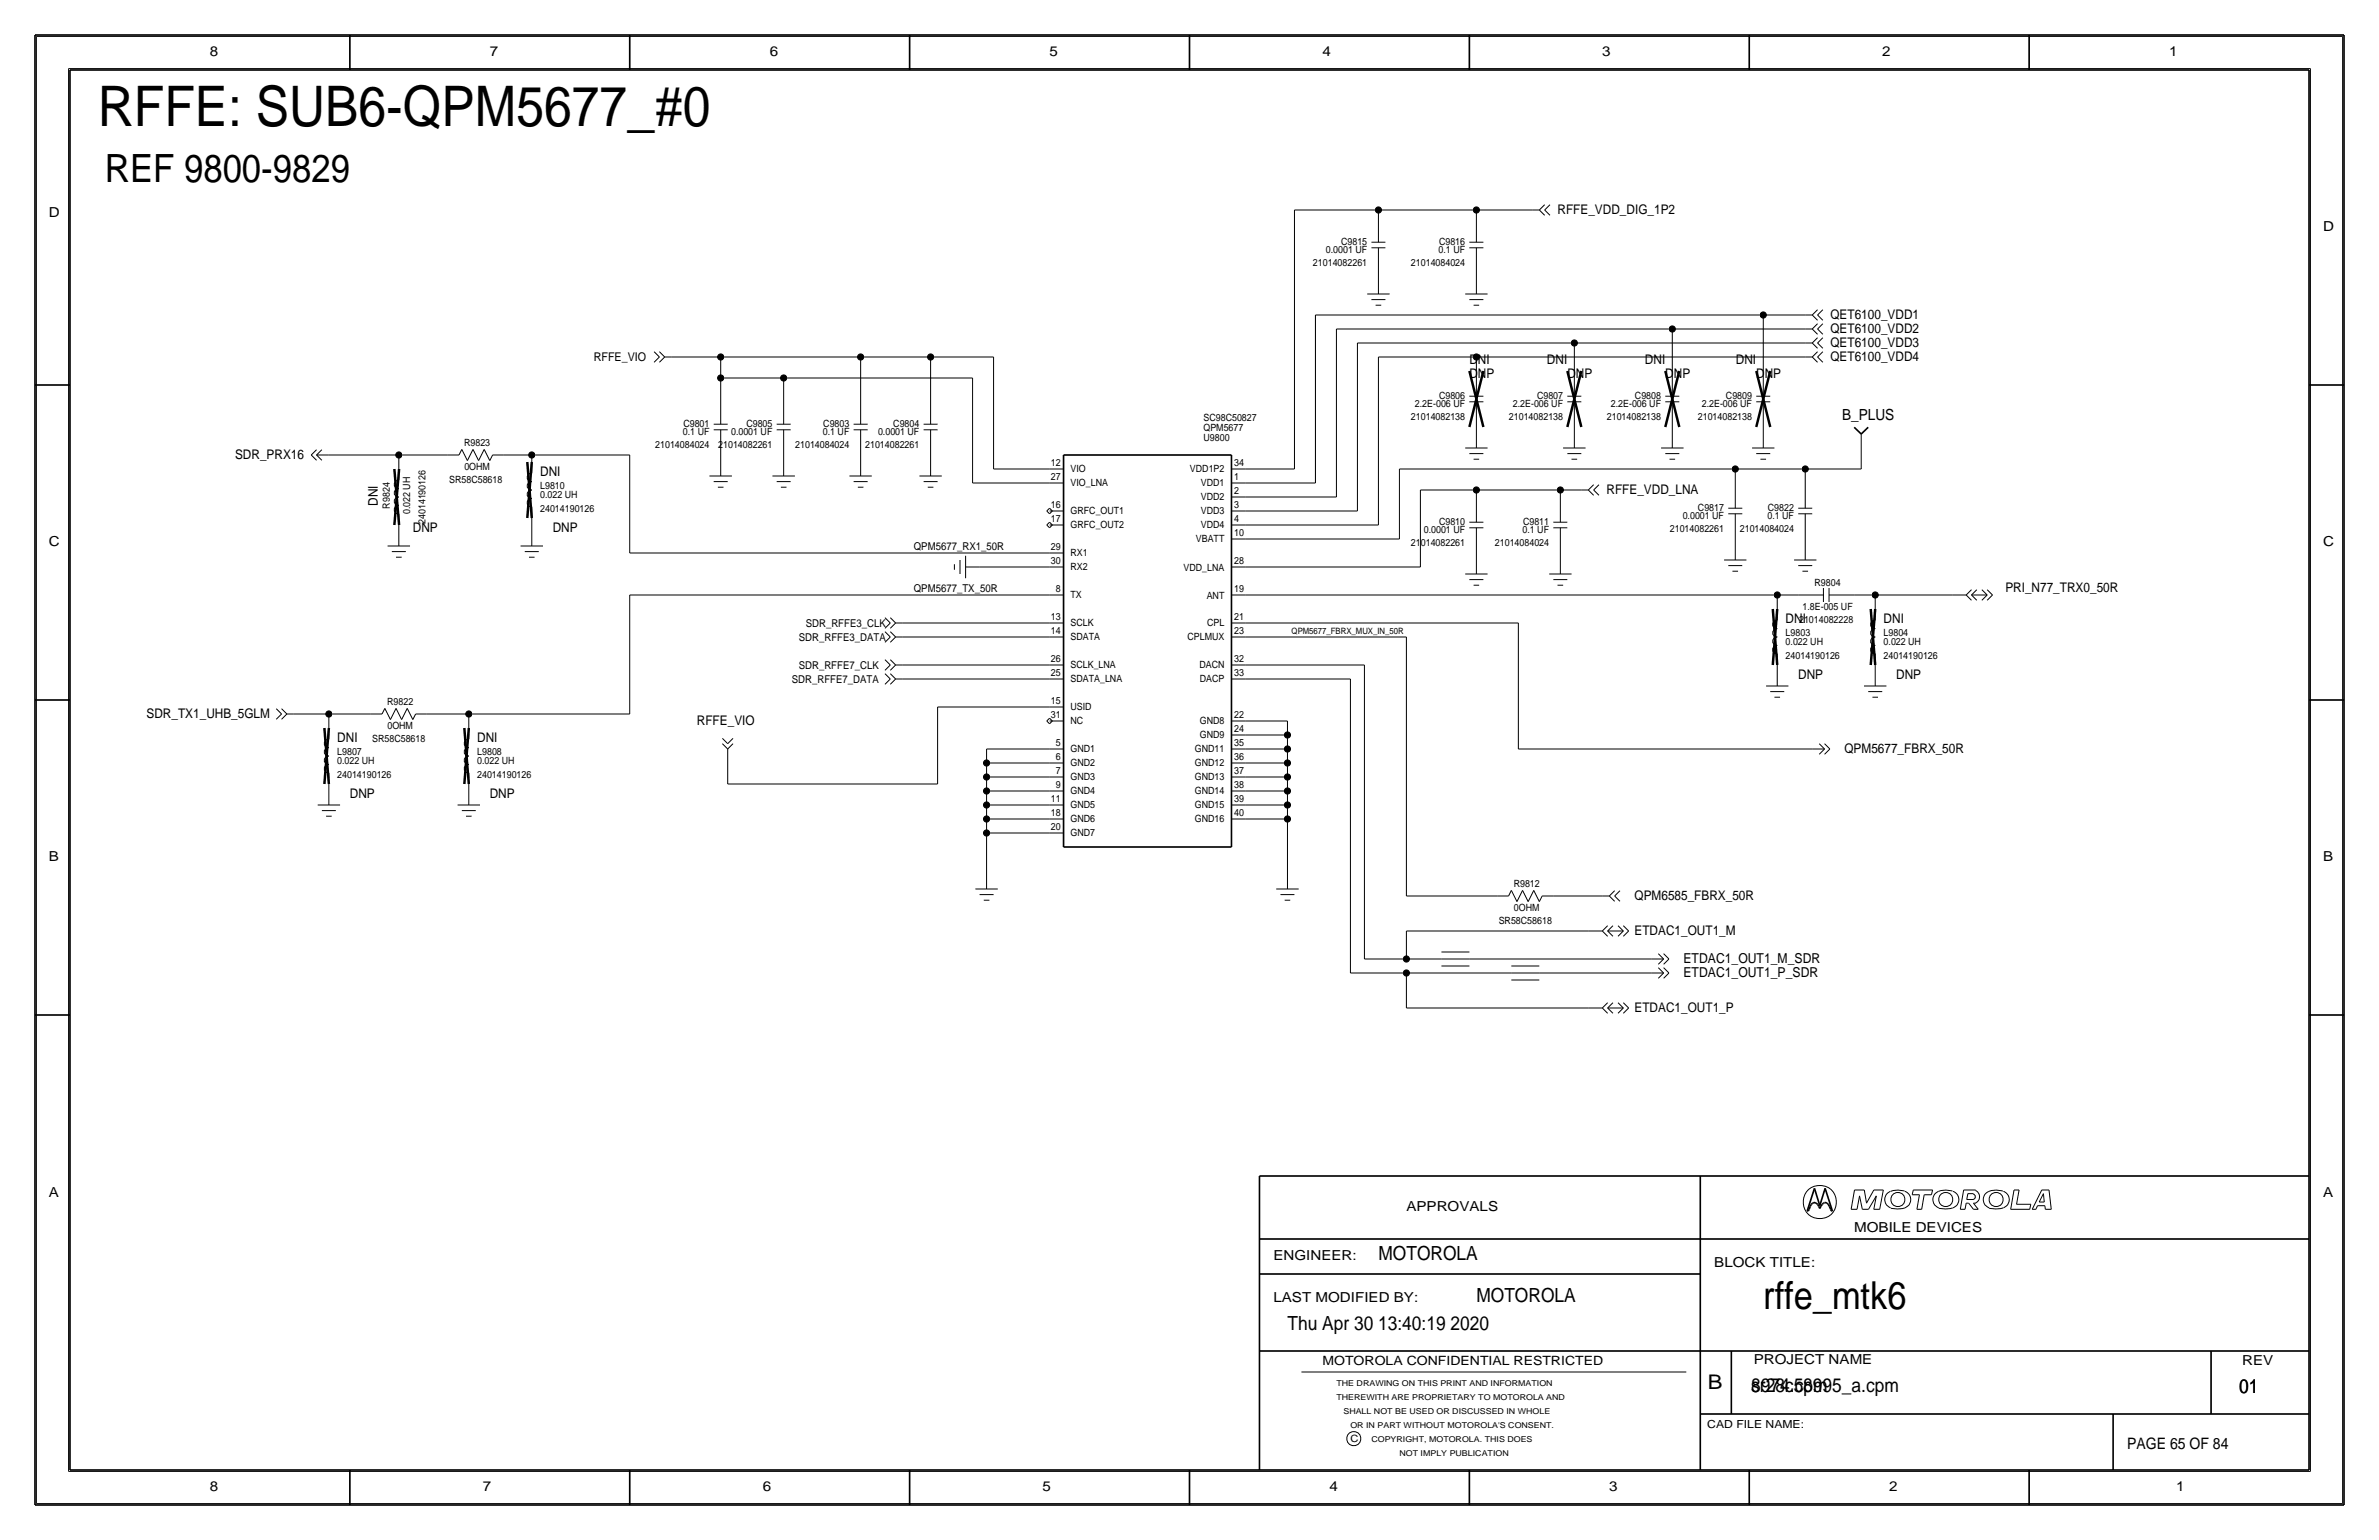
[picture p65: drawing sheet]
<svg xmlns="http://www.w3.org/2000/svg" width="432mm" height="279mm" viewBox="0 0 432 279" stroke-linecap="round" stroke-linejoin="round" font-family="sans-serif">
<defs><g id="words">
<text font-size="10.1" x="17.8" y="22.9">RFFE: SUB6-QPM5677_#0</text>
<text font-size="7.1" x="19" y="33">REF 9800-9829</text>
<text font-size="7" x="320" y="237.5">rffe_mtk6</text>
<text font-size="3.7" x="310" y="252.1">B</text>
<g font-size="3.5">
<text x="250.2" y="228.6">MOTOROLA</text>
<text x="268" y="236.2">MOTOROLA</text>
<text x="233.7" y="241.3">Thu Apr 30 13:40:19 2020</text>
<text x="317.9" y="252.6">sr28c58995_a.cpm</text>
<text x="317.9" y="252.6">8974.cpm</text>
<text x="406.4" y="252.7">01</text>
</g>
<text font-size="2.9" x="386.1" y="262.9">PAGE 65 OF 84</text>
<text font-size="2.8" x="334.3" y="76.2">B_PLUS</text>
<g font-size="2.5">
<text x="38.1" y="10.2">8</text>
<text x="88.9" y="10.2">7</text>
<text x="139.7" y="10.2">6</text>
<text x="190.5" y="10.2">5</text>
<text x="240" y="10.2">4</text>
<text x="290.8" y="10.2">3</text>
<text x="341.6" y="10.2">2</text>
<text x="393.7" y="10.2">1</text>
<text x="8.9" y="39.4">D</text>
<text x="421.6" y="41.9">D</text>
<text x="8.9" y="99.1">C</text>
<text x="421.6" y="99.1">C</text>
<text x="8.9" y="156.2">B</text>
<text x="421.6" y="156.2">B</text>
<text x="305.6" y="177.3">ETDAC1_OUT1_P_SDR</text>
<text x="305.6" y="174.8">ETDAC1_OUT1_M_SDR</text>
<text x="8.9" y="217.2">A</text>
<text x="255.3" y="219.7">APPROVALS</text>
<text x="421.6" y="217.2">A</text>
<text x="336.5" y="223.5">MOBILE DEVICES</text>
<text x="231.1" y="228.6">ENGINEER:</text>
<text x="311.1" y="229.9">BLOCK TITLE:</text>
<text x="231.1" y="236.2">LAST MODIFIED BY:</text>
<text x="318.3" y="247.5">PROJECT NAME</text>
<text x="407" y="247.6">REV</text>
<text x="38.1" y="270.5">8</text>
<text x="87.6" y="270.5">7</text>
<text x="138.4" y="270.5">6</text>
<text x="189.2" y="270.5">5</text>
<text x="241.3" y="270.5">4</text>
<text x="292.1" y="270.5">3</text>
<text x="342.9" y="270.5">2</text>
<text x="395" y="270.5">1</text>
</g>
<g font-size="2.4">
<text x="282.7" y="38.9">RFFE_VDD_DIG_1P2</text>
<text x="332.2" y="57.9">QET6100_VDD1</text>
<text x="332.2" y="60.5">QET6100_VDD2</text>
<text x="332.2" y="63">QET6100_VDD3</text>
<text x="332.2" y="65.5">QET6100_VDD4</text>
<text x="266.7" y="68.6">DNP</text>
<text x="266.7" y="66">DNI</text>
<text x="280.8" y="66">DNI</text>
<text x="284.5" y="68.6">DNP</text>
<text x="298.6" y="66">DNI</text>
<text x="302.3" y="68.6">DNP</text>
<text x="315.1" y="66">DNI</text>
<text x="318.8" y="68.6">DNP</text>
<text x="42.7" y="83.3">SDR_PRX16</text>
<text x="98" y="86.4">DNI</text>
<text x="291.6" y="89.7">RFFE_VDD_LNA</text>
<text x="68.6" y="91.8" transform="rotate(-90 68.6 91.8)">DNI</text>
<text x="74.9" y="96.5">DNP</text>
<text x="100.3" y="96.5">DNP</text>
<text x="364" y="107.4">PRI_N77_TRX0_50R</text>
<text x="324.1" y="113">DNI</text>
<text x="341.9" y="113">DNI</text>
<text x="326.4" y="123.2">DNP</text>
<text x="344.2" y="123.2">DNP</text>
<text x="26.6" y="130.3">SDR_TX1_UHB_5GLM</text>
<text x="126.5" y="131.6">RFFE_VIO</text>
<text x="61.2" y="134.6">DNI</text>
<text x="86.6" y="134.6">DNI</text>
<text x="334.8" y="136.7">QPM5677_FBRX_50R</text>
<text x="63.5" y="144.8">DNP</text>
<text x="88.9" y="144.8">DNP</text>
<text x="296.7" y="163.3">QPM6585_FBRX_50R</text>
<text x="296.7" y="169.7">ETDAC1_OUT1_M</text>
<text x="296.7" y="183.6">ETDAC1_OUT1_P</text>
</g>
<text font-size="2.3" x="240" y="247.6">MOTOROLA CONFIDENTIAL RESTRICTED</text>
<text font-size="2.2" x="107.8" y="65.5">RFFE_VIO</text>
<g font-size="2">
<text x="165.9" y="99.8">QPM5677_RX1_50R</text>
<text x="165.9" y="107.4">QPM5677_TX_50R</text>
<text x="146.2" y="113.8">SDR_RFFE3_CLK</text>
<text x="145" y="116.3">SDR_RFFE3_DATA</text>
<text x="143.7" y="124">SDR_RFFE7_DATA</text>
<text x="145" y="121.4">SDR_RFFE7_CLK</text>
<text x="309.9" y="259.1">CAD FILE NAME:</text>
</g>
<g font-size="1.8">
<text x="240.6" y="46">0.0001 UF</text>
<text x="243.4" y="44.4">C9815</text>
<text x="261.1" y="46">0.1 UF</text>
<text x="261.2" y="44.4">C9816</text>
<text x="238.3" y="48.3">21014082261</text>
<text x="256.1" y="48.3">21014084024</text>
<text x="124" y="77.5">C9801</text>
<text x="135.5" y="77.5">C9805</text>
<text x="149.4" y="77.5">C9803</text>
<text x="162.1" y="77.5">C9804</text>
<text x="218.4" y="76.4">SC98C50827</text>
<text x="256.1" y="76.2">21014082138</text>
<text x="256.8" y="73.9">2.2E-006 UF</text>
<text x="261.2" y="72.4">C9806</text>
<text x="273.9" y="76.2">21014082138</text>
<text x="274.6" y="73.9">2.2E-006 UF</text>
<text x="279" y="72.4">C9807</text>
<text x="291.7" y="76.2">21014082138</text>
<text x="292.4" y="73.9">2.2E-006 UF</text>
<text x="296.8" y="72.4">C9808</text>
<text x="308.2" y="76.2">21014082138</text>
<text x="308.9" y="73.9">2.2E-006 UF</text>
<text x="313.3" y="72.4">C9809</text>
<text x="84.2" y="80.9">R9823</text>
<text x="118.9" y="81.3">21014084024</text>
<text x="123.9" y="79">0.1 UF</text>
<text x="130.4" y="81.3">21014082261</text>
<text x="132.7" y="79">0.0001 UF</text>
<text x="144.3" y="81.3">21014084024</text>
<text x="149.3" y="79">0.1 UF</text>
<text x="157" y="81.3">21014082261</text>
<text x="159.4" y="79">0.0001 UF</text>
<text x="218.4" y="78.2">QPM5677</text>
<text x="218.4" y="80">U9800</text>
<text x="81.5" y="87.6">SR58C58618</text>
<text x="84.3" y="85.2">0OHM</text>
<text x="98" y="88.7">L9810</text>
<text x="190.7" y="87.1">27</text>
<text x="190.7" y="84.6">12</text>
<text x="194.3" y="85.7">VIO</text>
<text x="194.3" y="88.2">VIO_LNA</text>
<text x="216" y="85.7">VDD1P2</text>
<text x="218" y="88.2">VDD1</text>
<text x="224" y="89.7">2</text>
<text x="224" y="84.6">34</text>
<text x="224" y="87.1">1</text>
<text x="70.8" y="92.3" transform="rotate(-90 70.8 92.3)">R9824</text>
<text x="74.4" y="93.3" transform="rotate(-90 74.4 93.3)">0.022 UH</text>
<text x="77.2" y="95.1" transform="rotate(-90 77.2 95.1)">24014190126</text>
<text x="98" y="90.4">0.022 UH</text>
<text x="98" y="93">24014190126</text>
<text x="190.7" y="94.7">17</text>
<text x="190.7" y="92.2">16</text>
<text x="194.3" y="93.3">GRFC_OUT1</text>
<text x="194.3" y="95.9">GRFC_OUT2</text>
<text x="218" y="90.8">VDD2</text>
<text x="218" y="95.9">VDD4</text>
<text x="218" y="93.3">VDD3</text>
<text x="224" y="94.7">4</text>
<text x="224" y="92.2">3</text>
<text x="261.2" y="95.2">C9810</text>
<text x="276.4" y="95.2">C9811</text>
<text x="305.4" y="94.2">0.0001 UF</text>
<text x="308.2" y="92.7">C9817</text>
<text x="320.8" y="94.2">0.1 UF</text>
<text x="320.9" y="92.7">C9822</text>
<text x="190.7" y="99.9">29</text>
<text x="194.3" y="100.9">RX1</text>
<text x="217.1" y="98.4">VBATT</text>
<text x="224" y="97.3">10</text>
<text x="256.1" y="99.1">21014082261</text>
<text x="258.4" y="96.8">0.0001 UF</text>
<text x="271.3" y="99.1">21014084024</text>
<text x="276.3" y="96.8">0.1 UF</text>
<text x="303.1" y="96.5">21014082261</text>
<text x="315.8" y="96.5">21014084024</text>
<text x="190.7" y="102.4">30</text>
<text x="191.6" y="107.4">8</text>
<text x="194.3" y="103.4">RX2</text>
<text x="214.8" y="103.5">VDD_LNA</text>
<text x="224" y="102.4">28</text>
<text x="224" y="107.5">19</text>
<text x="329.4" y="106.3">R9804</text>
<text x="190.7" y="112.5">13</text>
<text x="194.3" y="108.6">TX</text>
<text x="194.3" y="113.6">SCLK</text>
<text x="219" y="108.6">ANT</text>
<text x="219.1" y="113.6">CPL</text>
<text x="224" y="112.5">21</text>
<text x="326.6" y="113">21014082228</text>
<text x="327.2" y="110.7">1.8E-005 UF</text>
<text x="190.7" y="115">14</text>
<text x="194.3" y="116.1">SDATA</text>
<text x="215.5" y="116.2">CPLMUX</text>
<text x="224" y="115.1">23</text>
<text x="324.1" y="119.6">24014190126</text>
<text x="324.1" y="117.1">0.022 UH</text>
<text x="324.1" y="115.4">L9803</text>
<text x="341.9" y="115.4">L9804</text>
<text x="341.9" y="117.1">0.022 UH</text>
<text x="341.9" y="119.6">24014190126</text>
<text x="190.7" y="122.6">25</text>
<text x="190.7" y="120.1">26</text>
<text x="194.3" y="123.8">SDATA_LNA</text>
<text x="194.3" y="121.2">SCLK_LNA</text>
<text x="217.7" y="121.3">DACN</text>
<text x="217.8" y="123.8">DACP</text>
<text x="224" y="122.7">33</text>
<text x="224" y="120.1">32</text>
<text x="70.3" y="127.9">R9822</text>
<text x="190.7" y="127.8">15</text>
<text x="190.7" y="130.3">31</text>
<text x="194.3" y="131.3">NC</text>
<text x="194.3" y="128.9">USID</text>
<text x="217.8" y="131.3">GND8</text>
<text x="224" y="130.3">22</text>
<text x="61.2" y="136.9">L9807</text>
<text x="67.6" y="134.6">SR58C58618</text>
<text x="70.3" y="132.2">0OHM</text>
<text x="86.6" y="137">L9808</text>
<text x="191.6" y="137.9">6</text>
<text x="191.6" y="135.4">5</text>
<text x="194.3" y="136.5">GND1</text>
<text x="216.9" y="136.5">GND11</text>
<text x="217.8" y="134">GND9</text>
<text x="224" y="137.9">36</text>
<text x="224" y="135.4">35</text>
<text x="224" y="132.8">24</text>
<text x="61.2" y="138.7">0.022 UH</text>
<text x="61.2" y="141.2">24014190126</text>
<text x="86.6" y="141.2">24014190126</text>
<text x="86.6" y="138.7">0.022 UH</text>
<text x="191.6" y="143">9</text>
<text x="191.6" y="140.5">7</text>
<text x="194.3" y="141.6">GND3</text>
<text x="194.3" y="139">GND2</text>
<text x="216.9" y="141.6">GND13</text>
<text x="216.9" y="139">GND12</text>
<text x="224" y="143">38</text>
<text x="224" y="140.5">37</text>
<text x="190.7" y="148.1">18</text>
<text x="190.7" y="145.5">11</text>
<text x="194.3" y="146.7">GND5</text>
<text x="194.3" y="149.2">GND6</text>
<text x="194.3" y="144.1">GND4</text>
<text x="216.9" y="144.1">GND14</text>
<text x="216.9" y="146.7">GND15</text>
<text x="216.9" y="149.2">GND16</text>
<text x="224" y="148.1">40</text>
<text x="224" y="145.5">39</text>
<text x="190.7" y="150.6">20</text>
<text x="194.3" y="151.7">GND7</text>
<text x="274.7" y="160.9">R9812</text>
<text x="272" y="167.6">SR58C58618</text>
<text x="274.8" y="165.2">0OHM</text>
<text x="245.1" y="261.6">C</text>
</g>
<text font-size="1.6" x="234.4" y="115.1">QPM5677_FBRX_MUX_IN_50R</text>
<g font-size="1.5">
<text x="242.6" y="251.5">THE DRAWING ON THIS PRINT AND INFORMATION</text>
<text x="242.6" y="254">THEREWITH ARE PROPRIETARY TO MOTOROLA AND</text>
<text x="243.8" y="256.5">SHALL NOT BE USED OR DISCUSSED IN WHOLE</text>
<text x="245.1" y="259.1">OR IN PART WITHOUT MOTOROLA'S CONSENT.</text>
<text x="248.9" y="261.6">COPYRIGHT, MOTOROLA. THIS DOES</text>
<text x="254" y="264.2">NOT IMPLY PUBLICATION</text>
</g>
</g></defs>
<g fill="none" stroke="#000" stroke-width=".18">
<path d="M6.6 6.6h418.6zM6.6 6.6v266.2zM12.4 12.4v254.6zM12.4 12.4h407zM419.4 12.4v254.6zM425.2 6.6v266.2zM234.9 38.1v47zM234.9 38.1h15.3zM250.2 38.1h17.8zM250.2 38.1v1.3zM250.2 39.4v4.5zM268 38.1v1.3z"/>
<path d="M268 39.4v4.5zM268 38.1h10.1zM278.1 38.1h1.3zM279.4 38.1l1 1zM279.4 38.1l1-1zM280.4 38.1l.9 1zM281.3 37.1l-.9 1zM238.8 57.2v30.4zM238.8 57.2h81.2zM242.6 59.7v30.5zM242.6 59.7h60.9zM248.2 53.3h4z"/>
<path d="M248.9 43.9h2.6zM248.9 45h2.6zM248.9 54.4h2.6zM249.7 55.4h1zM250.2 49.5v1.3zM250.2 45v4.5zM250.2 50.8v2.5zM265.9 53.3h4.1zM266.7 43.9h2.5zM266.7 45h2.5zM266.7 54.4h2.5zM267.5 55.4h1z"/>
<path d="M268 49.5v1.3zM268 45v4.5zM268 50.8v2.5zM303.5 59.7h24.2zM303.5 59.7v7.6zM320 57.2h7.7zM320 57.1v10.2zM327.7 57.2h1.2zM327.7 59.7h1.2zM328.9 57.2l1 .9zM328.9 59.7l1 1zM329.9 57.2l1 .9z"/>
<path d="M329.9 56.2l-1 .9zM329.9 59.7l1 1zM329.9 58.7l-1 1zM330.9 56.2l-1 .9zM330.9 58.7l-1 1zM118.7 63.8l1 1zM118.7 65.7l1-.9zM119.7 63.8l.9 1zM119.7 65.7l1-.9zM120.6 64.8h1.3zM121.9 64.8h8.9zM129.5 78h2.6z"/>
<path d="M129.5 77h2.6zM130.8 64.8h25.4zM130.8 64.8v3.8zM130.8 68.6v3.8zM130.8 78v4.5zM130.8 72.4v4.6zM130.8 68.6h11.4zM141 78h2.5zM141 77h2.5zM142.2 68.6h34.3zM142.2 68.6v3.8zM142.2 78v4.5z"/>
<path d="M142.2 72.4v4.6zM154.9 78h2.6zM154.9 77h2.6zM156.2 64.8h12.7zM156.2 64.8v7.6zM156.2 78v4.5zM156.2 72.4v4.6zM167.6 78h2.6zM167.6 77h2.6zM168.9 64.8h11.4zM168.9 64.8v7.6zM168.9 78v4.5z"/>
<path d="M168.9 72.4v4.6zM176.5 68.6v19zM180.3 64.8v20.3zM246.4 62.2h39.4zM246.4 62.2v30.5zM250.2 64.8v30.4zM250.2 64.8h17.8zM266.7 71.9h2.5zM266.7 72.9h2.5zM268 77.5v1.2zM268 64.8v2.5zM268 72.9v4.6z"/>
<path d="M268 67.3v4.6zM268 78.7v2.6zM268 64.8h59.7zM284.5 72.9h2.5zM284.5 71.9h2.5zM285.8 77.5v1.2zM285.8 62.2h41.9zM285.8 62.2v5.1zM285.8 72.9v4.6zM285.8 67.3v4.6zM285.8 78.7v2.6zM302.3 71.9h2.5z"/>
<path d="M302.3 72.9h2.5zM303.5 77.5v1.2zM303.5 78.7v2.6zM303.5 72.9v4.6zM303.5 67.3v4.6zM318.8 71.9h2.5zM318.8 72.9h2.5zM320 77.5v1.2zM320 72.9v4.6zM320 67.3v4.6zM320 78.7v2.6zM327.7 64.8h1.2z"/>
<path d="M327.7 62.2h1.2zM328.9 64.8l1-1zM328.9 62.2l1-.9zM328.9 64.8l1 .9zM328.9 62.2l1 1zM329.9 64.8l1 .9zM329.9 62.2l1 1zM329.9 64.8l1-1zM329.9 62.2l1-.9zM337.8 78.7v2.6zM56.5 82.6l1 .9zM56.5 82.5l1-.9z"/>
<path d="M57.5 82.5h2.2zM57.5 82.5l.9-.9zM57.5 82.6l.9 .9zM59.7 82.5h12.7zM70.4 99.1h4zM72.4 95.2v1.3zM72.4 82.5h8.9zM72.4 82.6v2.5zM72.4 96.5v2.6zM72.4 93.2v2zM72.4 85.1v2zM72.4 88.7a.74 .74 0 0 0-.8 .7 .74 .74 0 0 0 .8 .8"/>
<path d="M72.4 91.7a.74 .74 0 0 0-.8 .8 .74 .74 0 0 0 .8 .7M72.4 90.2a.74 .74 0 0 0-.8 .8 .74 .74 0 0 0 .8 .7M72.4 87.2a.74 .74 0 0 0-.8 .7 .74 .74 0 0 0 .8 .7M81.3 82.5h2zM83.8 81.5l1 2.1zM83.8 81.5l-.5 1zM85.9 81.5l-1.1 2.1zM85.9 81.5l1 2.1zM87.9 81.5l1 2.1zM87.9 81.5l-1 2.1zM89.4 82.6l-.5 1zM89.4 82.5h2z"/>
<path d="M91.4 82.5h5.1zM94.5 99.1h4.1zM96.5 82.5h17.8zM96.5 94v2.5zM96.5 82.5v1.3zM96.5 96.5v2.6zM96.5 91.9v2.1zM96.5 83.8v2.1zM96.5 85.9a.74 .74 0 0 0-.8 .7 .74 .74 0 0 0 .8 .8M96.5 89a.74 .74 0 0 0-.8 .7 .74 .74 0 0 0 .8 .7M96.5 90.5a.74 .74 0 0 0-.8 .7 .74 .74 0 0 0 .8 .7M96.5 87.4a.74 .74 0 0 0-.8 .8 .74 .74 0 0 0 .8 .7"/>
<path d="M114.3 82.5v17.8zM128.8 86.4h4zM129.5 87.4h2.6zM130.3 88.4h1zM130.8 82.5v1.3zM130.8 83.8v2.6zM140.2 86.4h4.1zM141 87.4h2.5zM141.7 88.4h1zM142.2 82.5v1.3zM142.2 83.8v2.6zM154.2 86.4h4z"/>
<path d="M154.9 87.4h2.6zM155.7 88.4h1zM156.2 82.5v1.3zM156.2 83.8v2.6zM166.9 86.4h4zM167.6 87.4h2.6zM168.4 88.4h1zM168.9 82.5v1.3zM168.9 83.8v2.6zM176.5 87.6h14zM180.3 85.1h10.2zM190 95.2l.5-.5z"/>
<path d="M190 92.7l.5-.5zM190 95.3l.5 .5zM190 92.7l.5 .5zM190.5 94.7l.5 .5zM190.5 92.2l.5 .5zM190.5 87.6h2.5zM190.5 95.2h2.5zM190.5 92.7h2.5zM190.5 85.1h2.5zM191 95.2l-.5 .6zM191 92.7l-.5 .5zM223.5 85.1h2.6z"/>
<path d="M223.5 97.8h2.6zM223.5 95.2h2.6zM223.5 92.7h2.6zM223.5 90.2h2.6zM223.5 87.6h2.6zM226.1 87.6h12.7zM226.1 90.2h16.5zM226.1 92.7h20.3zM226.1 95.2h24.1zM226.1 97.8h27.9zM226.1 85.1h8.8zM254 85.1v12.7z"/>
<path d="M254 85.1h61zM257.8 88.9v14zM257.8 88.9h10.2zM265.9 81.3h4.1zM266.7 94.7h2.5zM266.7 82.3h2.5zM266.7 95.8h2.5zM267.5 83.3h1zM268 88.9v1.3zM268 95.8v4.5zM268 90.2v4.5zM268 88.9h15.2z"/>
<path d="M281.9 94.7h2.6zM281.9 95.8h2.6zM283.2 88.9h3.8zM283.2 88.9v1.3zM283.2 95.8v4.5zM283.2 90.2v4.5zM283.7 81.3h4.1zM284.5 82.3h2.5zM285.2 83.3h1.1zM287 88.9h1.3zM288.3 88.9l1-1zM288.3 88.9l1 1z"/>
<path d="M289.3 88.9l.9 1zM289.3 88.9l.9-1zM301.5 81.3h4.1zM302.3 82.3h2.5zM303 83.3h1zM313.7 92.2h2.5zM313.7 93.2h2.5zM315 97.8v1.3zM315 85.1h12.7zM315 85.1v2.5zM315 93.2v4.6zM315 87.6v4.6z"/>
<path d="M315 99.1v2.5zM318 81.3h4.1zM318.8 82.3h2.5zM319.5 83.3h1zM326.4 92.2h2.5zM326.4 93.2h2.5zM327.7 85.1h10.1zM327.7 97.8v1.3zM327.7 85.1v2.5zM327.7 93.2v4.6zM327.7 87.6v4.6zM327.7 99.1v2.5z"/>
<path d="M337.8 81.3v3.8zM71.1 100.1h2.6zM71.9 101.1h1zM95.3 100.1h2.5zM96 101.1h1zM114.3 100.3h76.2zM114.3 108v21.5zM114.3 107.9h76.2zM160.6 114.6l1 1zM160.6 112.1l1 .9zM160.6 119.7l1 1zM161.6 115.6l-1 .9z"/>
<path d="M161.6 114.6l1 1zM161.6 113l-1 1zM161.6 112.1l1 .9zM161.6 119.7l1 1zM162.6 115.6l-1 .9zM162.6 115.6h1.2zM162.6 113l-1 1zM162.6 113h1.2zM163.8 113h26.7zM163.8 115.6h26.7zM173.2 102.4v1zM174.2 101.6v2.5z"/>
<path d="M175.3 102.9h2.5zM175.3 100.8v4.1zM177.8 102.9h12.7zM190.5 100.3h2.5zM190.5 102.9h2.5zM190.5 115.6h2.5zM190.5 113h2.5zM190.5 107.9h2.5zM223.5 102.9h2.6zM223.5 115.6h2.6zM223.5 113h2.6zM223.5 107.9h2.6z"/>
<path d="M226.1 107.9h96.5zM226.1 102.9h31.7zM226.1 113h49.5zM226.1 115.6h29.2zM255.3 115.6v47zM265.9 104.1h4.1zM266.7 105.2h2.5zM267.5 106.2h1zM268 100.3v1.3zM268 101.6v2.5zM275.6 113v22.9zM281.2 104.1h4z"/>
<path d="M281.9 105.2h2.6zM282.7 106.2h1zM283.2 100.3v1.3zM283.2 101.6v2.5zM312.9 101.6h4.1zM313.7 102.6h2.5zM314.5 103.6h1zM322.6 107.9h3.8zM322.6 108v2.5zM322.6 118.6v2.1zM322.6 110.5v2zM322.6 112.6a.74 .74 0 0 0-.9 .7 .74 .74 0 0 0 .9 .7"/>
<path d="M322.6 115.6a.74 .74 0 0 0-.9 .8 .74 .74 0 0 0 .9 .7M322.6 117.1a.74 .74 0 0 0-.9 .8 .74 .74 0 0 0 .9 .7M322.6 114.1a.74 .74 0 0 0-.9 .7 .74 .74 0 0 0 .9 .8M325.6 101.6h4.1zM326.4 107.9h4.6zM326.4 102.6h2.5zM327.2 103.6h1zM331 106.7v2.5zM332 107.9h4.5zM332 106.7v2.5zM336.5 107.9h3.9zM340.4 107.9h13.9z"/>
<path d="M340.4 108v2.5zM340.4 118.6v2.1zM340.4 110.5v2zM340.4 112.6a.74 .74 0 0 0-.9 .7 .74 .74 0 0 0 .9 .7M340.4 115.6a.74 .74 0 0 0-.9 .8 .74 .74 0 0 0 .9 .7M340.4 117.1a.74 .74 0 0 0-.9 .8 .74 .74 0 0 0 .9 .7M340.4 114.1a.74 .74 0 0 0-.9 .7 .74 .74 0 0 0 .9 .8M354.3 107.9h2.6zM356.9 107.9l.9-.9zM356.9 107.9l.9 1zM357.8 107.9l1-.9zM357.8 107.9h2.9z"/>
<path d="M357.8 107.9l1 1zM359.7 108.9l1-1zM359.7 107l1 .9zM360.7 107l.9 .9zM360.7 108.9l.9-1zM50.1 128.6l1 .9zM51.1 129.5l-1 1zM51.1 128.6l1 .9zM52.1 129.5l-1 1zM52.1 129.5h1.2zM53.3 129.5h6.4zM59.7 129.5v2.6z"/>
<path d="M59.7 132.1v2zM59.7 134.2a.74 .74 0 0 0-.8 .7 .74 .74 0 0 0 .8 .7M59.7 137.2a.74 .74 0 0 0-.8 .7 .74 .74 0 0 0 .8 .8M59.7 138.7a.74 .74 0 0 0-.8 .8 .74 .74 0 0 0 .8 .7M59.7 135.7a.74 .74 0 0 0-.8 .7 .74 .74 0 0 0 .8 .8M59.7 129.5h7.6zM67.3 129.5h2zM69.8 128.5l-.5 1zM69.9 128.5l1 2.1zM71.9 128.5l-1 2.1zM71.9 128.5l1 2.1zM73.9 128.5l-1 2.1z"/>
<path d="M73.9 128.5l1 2.1zM75.4 129.5l-.5 1.1zM75.4 129.5h2.1zM77.5 129.5h7.6zM85.1 129.5h29.2zM85.1 129.5v2.6zM85.1 132.1v2zM85.1 134.2a.74 .74 0 0 0-.8 .7 .74 .74 0 0 0 .8 .7M85.1 137.2a.74 .74 0 0 0-.8 .7 .74 .74 0 0 0 .8 .8M85.1 138.7a.74 .74 0 0 0-.8 .8 .74 .74 0 0 0 .8 .7M85.1 135.7a.74 .74 0 0 0-.8 .7 .74 .74 0 0 0 .8 .8M131.1 134l1 .9z"/>
<path d="M131.1 134.9l1 1zM132.1 137.2v5zM132.1 134.9l.9-.9zM132.1 135.9l.9-1zM132.1 135.9v1.3zM160.6 122.2l1 1zM161.6 123.2l-1 1zM161.6 122.2l1 1zM161.6 120.7l-1 .9zM162.6 123.2l-1 1zM162.6 123.2h1.2zM162.6 120.7l-1 .9z"/>
<path d="M162.6 120.7h1.2zM163.8 123.2h26.7zM163.8 120.7h26.7zM170.2 128.3h20.3zM170.2 128.3v13.9zM179.1 138.4h11.4zM179.1 135.9h11.4zM179.1 135.9v2.5zM179.1 138.4v2.6zM190 130.8l.5-.5zM190 130.8l.5 .5zM190.5 130.3l.5 .5z"/>
<path d="M190.5 130.8h2.5zM190.5 120.7h2.5zM190.5 123.2h2.5zM190.5 128.3h2.5zM190.5 138.4h2.5zM190.5 135.9h2.5zM191 130.8l-.5 .5zM223.5 138.4h2.6zM223.5 135.9h2.6zM223.5 123.2h2.6zM223.5 120.7h2.6zM223.5 133.3h2.6z"/>
<path d="M223.5 130.8h2.6zM226.1 138.4h7.6zM226.1 135.9h7.6zM226.1 133.3h7.6zM226.1 120.7h21.5zM226.1 123.2h19zM226.1 130.8h7.6zM233.7 138.4v2.6zM233.7 135.9v2.5zM233.7 133.3v2.6zM233.7 130.8v2.5zM245.1 123.2v53.3z"/>
<path d="M247.6 120.7v53.3zM275.6 135.9h53.3zM320.5 124.5h4.1zM321.3 125.5h2.5zM322.1 126.5h1zM322.6 120.7v1.2zM322.6 121.9v2.6zM328.9 135.9h2.3zM330.2 136.9l1-1zM330.2 134.9l1 1zM331.2 134.9l.9 1zM331.2 136.9l.9-1z"/>
<path d="M338.3 124.5h4.1zM339.1 125.5h2.5zM339.9 126.5h1zM340.4 120.7v1.2zM340.4 121.9v2.6zM57.7 146h4zM58.4 147.1h2.6zM59.2 148.1h1zM59.7 142.2v1.3zM59.7 140.2v2zM59.7 143.5v2.5zM83.1 146h4z"/>
<path d="M83.8 147.1h2.6zM84.6 148.1h1zM85.1 142.2v1.3zM85.1 140.2v2zM85.1 143.5v2.5zM132.1 142.2h38.1zM179.1 141h11.4zM179.1 143.5h11.4zM179.1 146h11.4zM179.1 148.6h11.4zM179.1 151.1h11.4zM179.1 141v2.5z"/>
<path d="M179.1 143.5v2.5zM179.1 146v2.6zM179.1 148.6v2.5zM179.1 151.1v7.7zM179.1 158.8v2.5zM190.5 151.1h2.5zM190.5 148.6h2.5zM190.5 146h2.5zM190.5 143.5h2.5zM190.5 141h2.5zM223.5 148.6h2.6zM223.5 146h2.6z"/>
<path d="M223.5 143.5h2.6zM223.5 141h2.6zM226.1 148.6h7.6zM226.1 146h7.6zM226.1 143.5h7.6zM226.1 141h7.6zM233.7 146.1v2.5zM233.7 148.6v10.2zM233.7 143.5v2.5zM233.7 141v2.5zM233.7 158.8v2.5zM177 161.3h4.1z"/>
<path d="M177.8 162.3h2.5zM178.6 163.3h1zM231.6 161.3h4.1zM232.4 162.3h2.5zM233.2 163.3h1zM245.1 176.5h10.2zM247.6 174h7.7zM255.3 162.6h16.5zM255.3 174h6.3zM255.3 168.9v5.1zM255.3 168.9h33zM255.3 176.5h19z"/>
<path d="M255.3 176.5v6.4zM261.6 174h5.1zM261.6 172.7h5.1zM261.6 175.3h5.1zM266.7 174h33zM271.8 162.6h2zM274.3 161.5l-.5 1.1zM274.3 176.5h5.1zM274.3 175.3h5.1zM274.3 177.8h5.1zM274.3 161.5l1 2.1zM276.4 161.5l-1.1 2.1z"/>
<path d="M276.4 161.5l1 2.1zM278.4 161.5l-1 2.1zM278.4 161.5l1 2.1zM279.4 176.5h20.3zM279.9 162.6l-.5 1zM279.9 162.6h2zM281.9 162.6h8.9zM288.3 168.9h2.5zM290.8 168.9l1 1zM290.8 162.6h1.3zM290.8 168.9l1-1zM291.8 168.9l1-1z"/>
<path d="M291.8 168.9h2.8zM291.8 168.9l1 1zM292.1 162.6l1 .9zM293.1 162.6l.9 .9zM293.1 161.6l-1 1zM293.7 169.9l.9-1zM293.7 167.9l.9 1zM294 161.6l-.9 1zM294.6 167.9l1 1zM294.6 169.9l1-1zM299.7 174h2.3zM299.7 176.5h2.3z"/>
<path d="M301 173l1 1zM301 175.6l1 .9zM301 175l1-1zM301 177.5l1-1zM302 175l.9-1zM302 177.5l.9-1zM302 173l.9 1zM302 175.6l.9 .9zM255.3 182.9h33zM288.3 182.9h2.5zM290.8 182.9l1 .9zM290.8 182.9l1-1z"/>
<path d="M291.8 182.9l1-1zM291.8 182.9h2.8zM291.8 182.9l1 .9zM293.7 183.8l.9-.9zM293.7 181.9l.9 1zM294.6 181.9l1 1zM294.6 183.8l1-.9zM336 219.4h1.1zM336.6 215.9h1.8zM336.6 215.9l-.6 3.5zM337.5 217l-.4 2.4zM337.5 217l.5 2.4z"/>
<path d="M338 219.4h1.1zM338.4 215.9l.4 2.4zM340.1 219.4h1.1zM340.1 215.9h1.7zM340.1 215.9l-1.3 2.4zM340.6 217l-1.5 2.4zM340.6 217l-.5 2.4zM341.8 215.9l-.6 3.5zM343.1 216.2a1.6 1.6 0 0 0-1 1.5 1.6 1.6 0 0 0 1.1 1.5M345.7 216.1h-.2a4 4 0 0 0-2.3 .1M345.7 216.2a1.59 1.59 0 0 1 1.1 1.5 1.59 1.59 0 0 1-1.1 1.5 5.1 5.1 0 0 1-2.5 0M347.1 216.8h1.3z"/>
<path d="M347.3 215.9l-.2 .9zM347.3 215.9h3.5zM347.9 219.4h.9zM348.4 216.8l-.5 2.6zM349.2 216.8l-.4 2.6zM349.2 216.8h1.4zM350.8 215.9l-.2 .9zM354.4 216.1a3.1 3.1 0 0 0-3.3 .7 1.62 1.62 0 0 0 .8 2.4M354.4 219.2a5.1 5.1 0 0 1-2.5 0M354.5 216.2a1.59 1.59 0 0 1 1 1.5 1.59 1.59 0 0 1-1 1.5M355.8 219.4h.9zM356.4 215.9l-.6 3.5z"/>
<path d="M356.4 215.9h2.2zM356.9 218.3l-.2 1.1zM356.9 218.3h.4zM357 217.6h1.2zM357.2 216.6l-.2 1zM357.2 216.6h1zM357.3 218.3l.9 1.1zM358.1 216.7a.5 .5 0 0 1 .4 .4 .5 .5 0 0 1-.4 .5M358.2 219.4h.9zM358.2 218.3l.9 1.1zM358.2 218.3h.4zM358.5 216a1.24 1.24 0 0 1 .8 1.1 1.24 1.24 0 0 1-.8 1.2"/>
<path d="M363.5 216.1a3.1 3.1 0 0 0-3.3 .7 1.62 1.62 0 0 0 .8 2.4M363.6 219.2a5.1 5.1 0 0 1-2.6 0M363.6 216.2a1.59 1.59 0 0 1 1.1 1.5 1.59 1.59 0 0 1-1.1 1.5M364.9 219.4h3.5zM365.6 215.9l-.7 3.5zM365.6 215.9h.9zM366 218.5h2.6zM366.5 215.9l-.5 2.6zM368.6 218.5l-.2 .9zM368.9 219.4h.6zM369.8 218.7h1.3zM369.8 218.7l-.3 .7z"/>
<path d="M370.1 218.1h.9zM370.6 215.9l-1.7 3.5zM370.6 215.9h1.3zM370.9 216.6l-.8 1.5zM370.9 216.6l.1 1.5zM371.1 218.7l.1 .7zM371.2 219.4h1.1zM371.9 215.9l.4 3.5zM236.2 248.9h69.9zM6.6 272.8h418.6zM12.4 267h407z"/>
<circle cx="330.3" cy="218.1" r="3"/>
<circle cx="344.5" cy="217.6" r="1.28"/>
<circle cx="353.2" cy="217.6" r="1.28"/>
<circle cx="362.3" cy="217.6" r="1.28"/>
<circle cx="245.7" cy="261" r="1.28"/>
</g>
<g fill="#000" stroke="#000" stroke-width=".18">
<circle cx="250.2" cy="38.1" r=".56"/>
<circle cx="268" cy="38.1" r=".56"/>
<circle cx="303.5" cy="59.7" r=".56"/>
<circle cx="320" cy="57.1" r=".56"/>
<circle cx="130.8" cy="68.6" r=".56"/>
<circle cx="130.8" cy="64.8" r=".56"/>
<circle cx="142.2" cy="68.6" r=".56"/>
<circle cx="156.2" cy="64.8" r=".56"/>
<circle cx="168.9" cy="64.8" r=".56"/>
<circle cx="268" cy="64.8" r=".56"/>
<circle cx="285.7" cy="62.2" r=".56"/>
<circle cx="72.4" cy="82.5" r=".56"/>
<circle cx="96.5" cy="82.5" r=".56"/>
<circle cx="268" cy="88.9" r=".56"/>
<circle cx="283.2" cy="88.9" r=".56"/>
<circle cx="315" cy="85.1" r=".56"/>
<circle cx="327.7" cy="85.1" r=".56"/>
<circle cx="322.6" cy="107.9" r=".56"/>
<circle cx="340.4" cy="107.9" r=".56"/>
<circle cx="59.7" cy="129.5" r=".56"/>
<circle cx="85.1" cy="129.5" r=".56"/>
<circle cx="179.1" cy="138.4" r=".56"/>
<circle cx="233.7" cy="135.9" r=".56"/>
<circle cx="233.7" cy="138.4" r=".56"/>
<circle cx="233.7" cy="133.3" r=".56"/>
<circle cx="179.1" cy="151.1" r=".56"/>
<circle cx="179.1" cy="141" r=".56"/>
<circle cx="179.1" cy="148.6" r=".56"/>
<circle cx="179.1" cy="146" r=".56"/>
<circle cx="179.1" cy="143.5" r=".56"/>
<circle cx="233.7" cy="148.6" r=".56"/>
<circle cx="233.7" cy="146" r=".56"/>
<circle cx="233.7" cy="141" r=".56"/>
<circle cx="233.7" cy="143.5" r=".56"/>
<circle cx="255.3" cy="176.5" r=".56"/>
<circle cx="255.3" cy="174" r=".56"/>
</g>
<g fill="none" stroke="#000" stroke-width=".3">
<path d="M6.3 6.4v266.7zM6.4 6.4h419zM12.7 12.7h406.4zM12.7 12.7v254zM63.5 6.4v6.3zM114.3 6.4v6.3zM165.1 6.4v6.3zM215.9 6.3v6.4zM266.7 6.4v6.3zM317.5 6.4v6.3zM368.3 6.4v6.3zM419.1 12.7v254z"/>
<path d="M425.4 6.4v266.7zM6.3 69.8h6.4zM336.5 77.5l1.3 1.2zM337.8 78.7l1.3-1.2zM419.1 69.8h6.3zM193 82.5h30.5zM193 82.5v71.2zM223.5 82.5v71.2zM6.3 127h6.4zM419.1 127h6.3zM193 153.7h30.5zM6.3 184.1h6.4z"/>
<path d="M419.1 184.1h6.3zM228.6 213.4v53.3zM228.6 213.4h190.5zM308.6 213.4v53.3zM328 219.7h.2zM328.4 219.4l-.2 .3zM328.6 218.8l-.2 .6zM328.8 218.5l-.2 .3zM329 218.3l.2-.1zM329 218.3l-.2 .2zM329.2 218.2h.2zM329.3 215.6l-1.3 4.1z"/>
<path d="M329.3 215.6l1 3.1zM329.4 218.2l.2 .1zM329.6 218.3l.3 .2zM329.9 218.5l.2 .3zM330.1 218.8l.2 .5zM330.5 218.8l-.2 .5zM330.8 218.5l-.3 .3zM331 218.3l-.2 .2zM331 218.3l.2-.1zM331.2 218.2h.2zM331.3 215.6l1.3 4.1zM331.3 215.6l-1 3.1z"/>
<path d="M331.4 218.2l.2 .1zM331.6 218.3l.2 .2zM331.8 218.5l.2 .3zM332 218.8l.3 .6zM332.3 219.4l.1 .3zM332.4 219.7h.2zM228.6 231.1h80zM228.6 224.8h190.5zM228.6 245.1h190.5zM308.6 256.5h110.5zM314.2 245.1v11.4zM383.5 256.5v10.2z"/>
<path d="M401.3 245.1v11.4zM6.4 273h419zM12.7 266.7h406.4zM63.5 266.7v6.4zM114.3 266.7v6.4zM165.1 266.7v6.4zM215.9 266.7v6.3zM266.7 266.7v6.4zM317.5 266.7v6.4zM368.3 266.7v6.4z"/>
</g>
<g fill="none" stroke="#000" stroke-width=".45">
<path d="M266.7 67.3l2.5 10.2zM269.2 67.3l-2.5 10.2zM284.5 67.3l2.5 10.2zM287 67.3l-2.5 10.2zM302.3 67.3l2.5 10.2zM304.8 67.3l-2.5 10.2zM318.8 67.3l2.5 10.2zM321.3 67.3l-2.5 10.2zM71.6 85.1l.8 10.2zM72.4 85.1l-.8 10.1zM95.7 83.8l.8 10.2zM96.5 83.8l-.8 10.2z"/>
<path d="M321.8 110.5l.8 10.2zM322.6 110.5l-.8 10.2zM339.5 110.5l.9 10.2zM340.4 110.5l-.9 10.2zM58.9 132.1l.8 10.1zM59.7 132.1l-.8 10.1zM84.3 132.1l.8 10.1zM85.1 132.1l-.8 10.1z"/>
</g>
<use href="#words"/>
</svg>
